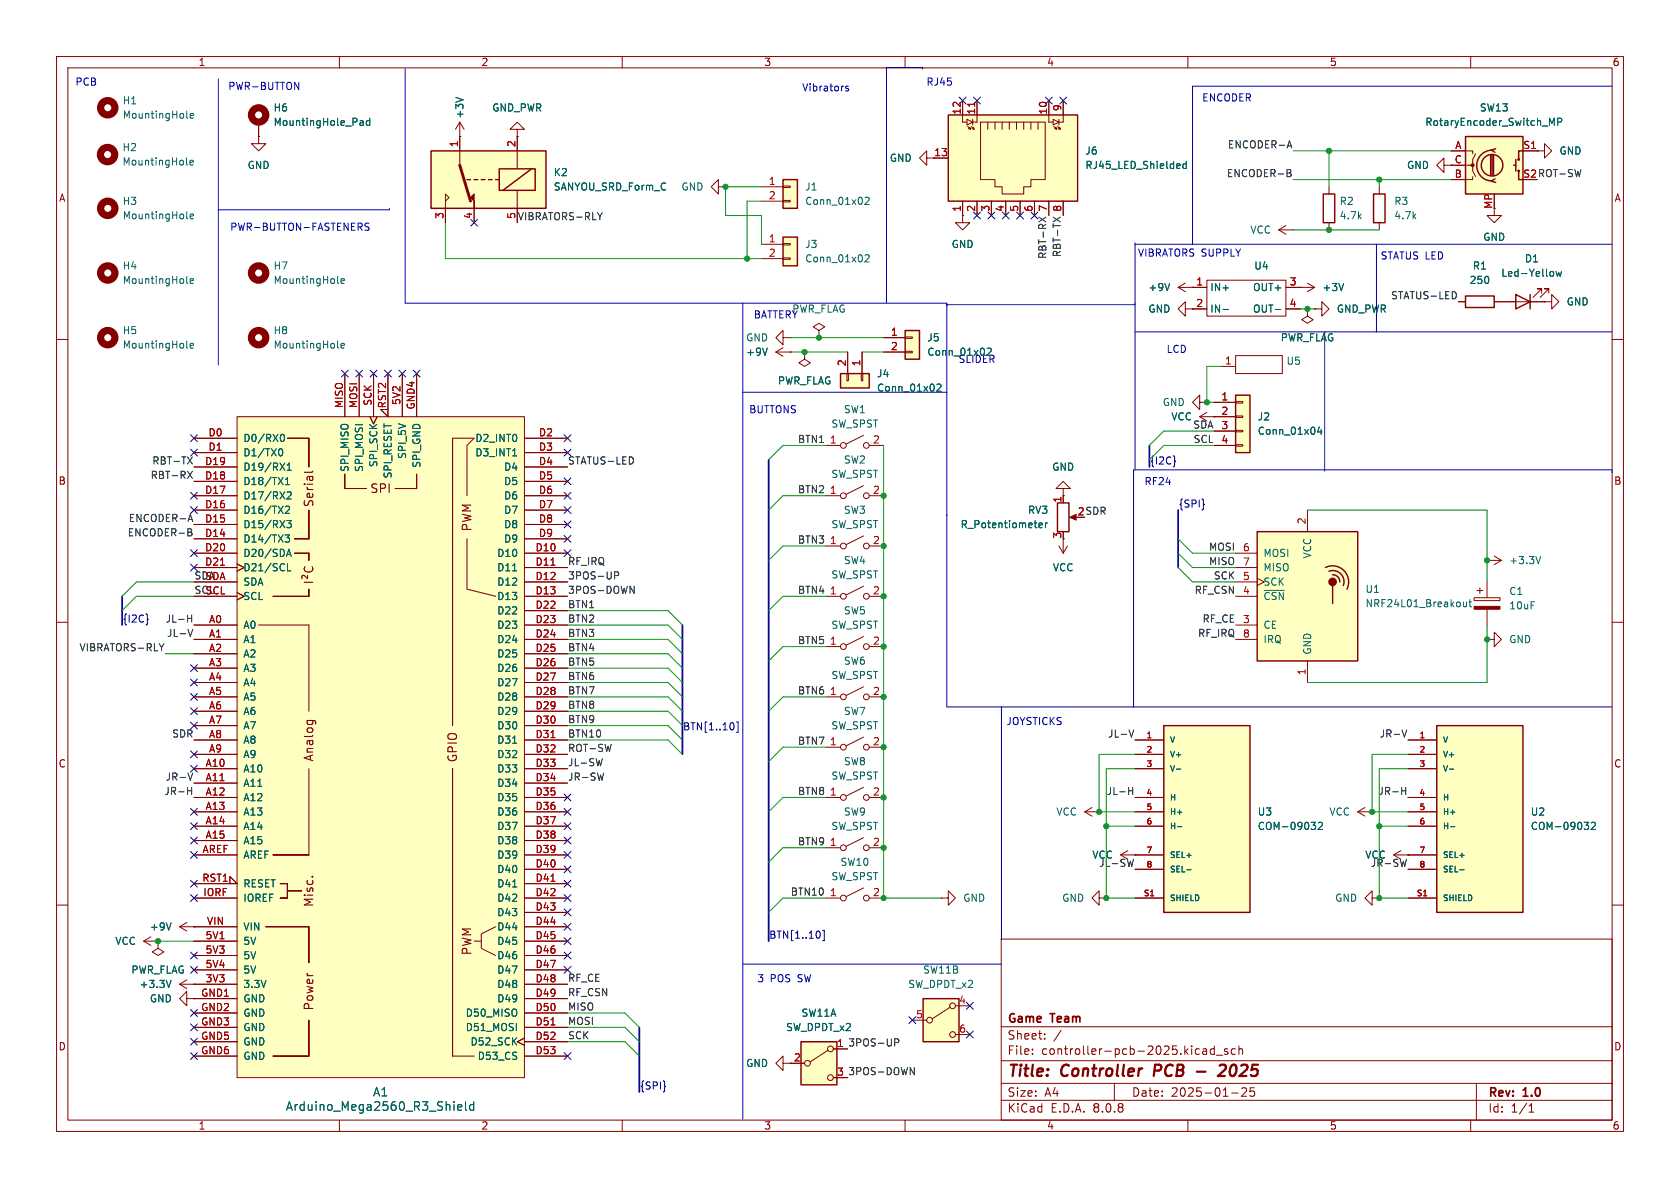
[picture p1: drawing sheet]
<svg xmlns="http://www.w3.org/2000/svg" width="297mm" height="210mm" viewBox="0 0 297 210" stroke-linecap="round" stroke-linejoin="round" font-family="sans-serif">
<defs><g id="words">
<g font-size="2.8" fill="#840000">
<text x="178" y="190.9">Title:</text>
<text x="187.7" y="190.9">Controller</text>
<text x="204.8" y="190.9">PCB</text>
<text x="218" y="190.9">2025</text>
</g>
<g font-size="2.1" fill="#840000">
<text x="55.7" y="89.8" transform="rotate(-90 55.7 89.8)">Serial</text>
<text x="65.3" y="87.4">SPI</text>
<text x="83.6" y="94.1" transform="rotate(-90 83.6 94.1)">PWM</text>
<text x="55.7" y="134.8" transform="rotate(-90 55.7 134.8)">Analog</text>
<text x="81.1" y="134.9" transform="rotate(-90 81.1 134.9)">GPIO</text>
<text x="55.7" y="160.5" transform="rotate(-90 55.7 160.5)">Misc.</text>
<text x="83.6" y="169" transform="rotate(-90 83.6 169)">PWM</text>
<text x="55.7" y="178.8" transform="rotate(-90 55.7 178.8)">Power</text>
<text x="178" y="184">Sheet:</text>
<text x="178" y="181.2">Game</text>
<text x="185.9" y="181.2">Team</text>
<text x="178" y="186.7">File:</text>
<text x="184.1" y="186.7">controller-pcb-2025.kicad_sch</text>
<text x="178" y="196.9">KiCad</text>
<text x="178" y="194.1">Size:</text>
<text x="184.7" y="194.1">A4</text>
<text x="185.7" y="196.9">E.D.A.</text>
<text x="193.3" y="196.9">8.0.8</text>
<text x="200" y="194.1">Date:</text>
<text x="207" y="194.1">2025-01-25</text>
<text x="263" y="194.3">Rev:</text>
<text x="263" y="196.9">Id:</text>
<text x="267.1" y="196.9">1/1</text>
<text x="269.4" y="194.3">1.0</text>
</g>
<g font-size="2.1" fill="#006464">
<text x="50.4" y="196.6">Arduino_Mega2560_R3_Shield</text>
<text x="65.9" y="194">A1</text>
</g>
<g font-size="1.8" fill="#840000">
<text x="35" y="11.9">1</text>
<text x="85" y="11.9">2</text>
<text x="135" y="11.9">3</text>
<text x="185" y="11.9">4</text>
<text x="235" y="11.9">5</text>
<text x="285" y="11.9">6</text>
<text x="165.1" y="27.7">13</text>
<text x="257.1" y="29">C</text>
<text x="10.3" y="35.9">A</text>
<text x="285.3" y="35.9">A</text>
<text x="263.9" y="37" transform="rotate(-90 263.9 37)">MP</text>
<text x="10.3" y="85.9">B</text>
<text x="285.3" y="85.9">B</text>
<text x="10.3" y="135.9">C</text>
<text x="285.3" y="135.9">C</text>
<text x="10.3" y="185.9">D</text>
<text x="285.3" y="185.9">D</text>
<text x="140.3" y="187.7">2</text>
<text x="35" y="199.9">1</text>
<text x="85" y="199.9">2</text>
<text x="135" y="199.9">3</text>
<text x="185" y="199.9">4</text>
<text x="235" y="199.9">5</text>
<text x="285" y="199.9">6</text>
</g>
<g font-size="1.8" fill="#0000c2">
<text x="13.2" y="15.3">PCB</text>
<text x="40.3" y="16.1">PWR-BUTTON</text>
<text x="141.7" y="16.4">Vibrators</text>
<text x="163.7" y="15.3">RJ45</text>
<text x="212.4" y="18.1">ENCODER</text>
<text x="40.6" y="41">PWR-BUTTON-FASTENERS</text>
<text x="201.1" y="45.6">VIBRATORS SUPPLY</text>
<text x="244" y="46.1">STATUS LED</text>
<text x="133.2" y="56.5">BATTERY</text>
<text x="206.1" y="62.6">LCD</text>
<text x="132.3" y="73.3">BUTTONS</text>
<text x="202.2" y="86">RF24</text>
<text x="177.8" y="128.4">JOYSTICKS</text>
<text x="133.8" y="173.8">3</text>
<text x="136.2" y="173.8">POS</text>
<text x="141.1" y="173.8">SW</text>
</g>
<g font-size="1.8" fill="#006464">
<text x="21.6" y="18.6">H1</text>
<text x="21.6" y="21.2">MountingHole</text>
<text x="48.3" y="19.9">H6</text>
<text x="48.3" y="22.5">MountingHole_Pad</text>
<text x="82.1" y="21.1" transform="rotate(-90 82.1 21.1)">+3V</text>
<text x="86.9" y="19.9">GND_PWR</text>
<text x="251.9" y="22.5">RotaryEncoder_Switch_MP</text>
<text x="261.5" y="19.9">SW13</text>
<text x="21.6" y="26.9">H2</text>
<text x="21.6" y="29.5">MountingHole</text>
<text x="157.2" y="28.8">GND</text>
<text x="191.8" y="27.5">J6</text>
<text x="275.6" y="27.5">GND</text>
<text x="43.7" y="30.1">GND</text>
<text x="97.8" y="31.3">K2</text>
<text x="97.8" y="33.9">SANYOU_SRD_Form_C</text>
<text x="120.4" y="33.9">GND</text>
<text x="142.2" y="33.9">J1</text>
<text x="191.8" y="30.1">RJ45_LED_Shielded</text>
<text x="248.6" y="30.1">GND</text>
<text x="21.6" y="36.4">H3</text>
<text x="21.6" y="39">MountingHole</text>
<text x="142.2" y="36.4">Conn_01x02</text>
<text x="220.9" y="41.5">VCC</text>
<text x="236.7" y="36.4">R2</text>
<text x="236.7" y="39">4.7k</text>
<text x="246.4" y="36.4">R3</text>
<text x="246.4" y="39">4.7k</text>
<text x="21.6" y="47.9">H4</text>
<text x="48.3" y="47.9">H7</text>
<text x="142.2" y="44">J3</text>
<text x="142.2" y="46.6">Conn_01x02</text>
<text x="168.1" y="44">GND</text>
<text x="221.6" y="47.9">U4</text>
<text x="260.3" y="47.9">R1</text>
<text x="262.1" y="42.8">GND</text>
<text x="269.5" y="46.6">D1</text>
<text x="21.6" y="50.4">MountingHole</text>
<text x="48.3" y="50.4">MountingHole</text>
<text x="202.9" y="51.7">+9V</text>
<text x="213.9" y="51.7">IN+</text>
<text x="221.4" y="51.7">OUT+</text>
<text x="233.7" y="51.7">+3V</text>
<text x="259.7" y="50.4">250</text>
<text x="265.3" y="49.1">Led-Yellow</text>
<text x="21.6" y="59.3">H5</text>
<text x="48.3" y="59.3">H8</text>
<text x="140" y="55.5">PWR_FLAG</text>
<text x="202.9" y="55.5">GND</text>
<text x="213.9" y="55.5">IN-</text>
<text x="221.4" y="55.5">OUT-</text>
<text x="236.2" y="55.5">GND_PWR</text>
<text x="276.9" y="54.2">GND</text>
<text x="21.6" y="61.8">MountingHole</text>
<text x="48.3" y="61.8">MountingHole</text>
<text x="131.8" y="63.1">+9V</text>
<text x="131.8" y="60.6">GND</text>
<text x="163.8" y="60.6">J5</text>
<text x="163.8" y="63.1">Conn_01x02</text>
<text x="169.4" y="64.4">SLIDER</text>
<text x="226.3" y="60.6">PWR_FLAG</text>
<text x="227.3" y="64.7">U5</text>
<text x="137.4" y="68.2">PWR_FLAG</text>
<text x="154.9" y="66.9">J4</text>
<text x="154.9" y="69.4">Conn_01x02</text>
<text x="205.5" y="72">GND</text>
<text x="146.9" y="75.8">SW_SPST</text>
<text x="149.1" y="73.3">SW1</text>
<text x="207" y="74.5">VCC</text>
<text x="210.9" y="75.9">SDA</text>
<text x="222.3" y="74.5">J2</text>
<text x="222.3" y="77.1">Conn_01x04</text>
<text x="42.9" y="78.3">D0/RX0</text>
<text x="42.9" y="80.9">D1/TX0</text>
<text x="42.9" y="83.4">D19/RX1</text>
<text x="61.8" y="83.5" transform="rotate(-90 61.8 83.5)">SPI_MISO</text>
<text x="64.4" y="83.5" transform="rotate(-90 64.4 83.5)">SPI_MOSI</text>
<text x="66.9" y="82.7" transform="rotate(-90 66.9 82.7)">SPI_SCK</text>
<text x="72" y="81.2" transform="rotate(-90 72 81.2)">SPI_5V</text>
<text x="74.5" y="82.8" transform="rotate(-90 74.5 82.8)">SPI_GND</text>
<text x="83.9" y="78.3">D2_INT0</text>
<text x="83.9" y="80.9">D3_INT1</text>
<text x="89" y="83.4">D4</text>
<text x="149.1" y="82.1">SW2</text>
<text x="185.9" y="83.4">GND</text>
<text x="42.9" y="88.5">D17/RX2</text>
<text x="42.9" y="86">D18/TX1</text>
<text x="69.4" y="84.7" transform="rotate(-90 69.4 84.7)">SPI_RESET</text>
<text x="89" y="86">D5</text>
<text x="89" y="88.5">D6</text>
<text x="146.9" y="84.7">SW_SPST</text>
<text x="42.9" y="93.6">D15/RX3</text>
<text x="42.9" y="91">D16/TX2</text>
<text x="89" y="91">D7</text>
<text x="89" y="93.6">D8</text>
<text x="146.9" y="93.6">SW_SPST</text>
<text x="149.1" y="91">SW3</text>
<text x="169.7" y="93.6">R_Potentiometer</text>
<text x="181.6" y="91">RV3</text>
<text x="42.9" y="96.1">D14/TX3</text>
<text x="42.9" y="98.7">D20/SDA</text>
<text x="42.9" y="101.2">D21/SCL</text>
<text x="87.8" y="98.7">D10</text>
<text x="87.8" y="101.2">D11</text>
<text x="89" y="96.1">D9</text>
<text x="149.1" y="99.9">SW4</text>
<text x="186" y="101.2">VCC</text>
<text x="223.3" y="98.7">MOSI</text>
<text x="223.3" y="101.2">MISO</text>
<text x="232" y="98.8" transform="rotate(-90 232 98.8)">VCC</text>
<text x="266.7" y="99.9">+3.3V</text>
<text x="42.9" y="106.3">SCL</text>
<text x="42.9" y="103.7">SDA</text>
<text x="87.8" y="103.7">D12</text>
<text x="87.8" y="106.3">D13</text>
<text x="146.9" y="102.5">SW_SPST</text>
<text x="223.3" y="106.3">~{CSN}</text>
<text x="223.3" y="103.7">SCK</text>
<text x="241.3" y="105">U1</text>
<text x="241.3" y="107.5">NRF24L01_Breakout</text>
<text x="266.7" y="105.4">C1</text>
<text x="266.7" y="107.9">10uF</text>
<text x="42.9" y="111.4">A0</text>
<text x="42.9" y="113.9">A1</text>
<text x="87.8" y="108.8">D22</text>
<text x="87.8" y="111.4">D23</text>
<text x="87.8" y="113.9">D24</text>
<text x="146.9" y="111.4">SW_SPST</text>
<text x="149.1" y="108.8">SW5</text>
<text x="223.3" y="111.4">CE</text>
<text x="223.3" y="113.9">IRQ</text>
<text x="266.7" y="113.9">GND</text>
<text x="42.9" y="116.4">A2</text>
<text x="42.9" y="119">A3</text>
<text x="87.8" y="116.4">D25</text>
<text x="87.8" y="119">D26</text>
<text x="149.1" y="117.7">SW6</text>
<text x="232" y="115.8" transform="rotate(-90 232 115.8)">GND</text>
<text x="42.9" y="121.5">A4</text>
<text x="42.9" y="124.1">A5</text>
<text x="87.8" y="121.5">D27</text>
<text x="87.8" y="124.1">D28</text>
<text x="146.9" y="120.2">SW_SPST</text>
<text x="42.9" y="126.6">A6</text>
<text x="42.9" y="129.1">A7</text>
<text x="42.9" y="131.7">A8</text>
<text x="87.8" y="126.6">D29</text>
<text x="87.8" y="129.1">D30</text>
<text x="87.8" y="131.7">D31</text>
<text x="146.9" y="129.1">SW_SPST</text>
<text x="149.1" y="126.6">SW7</text>
<text x="42.9" y="136.8">A10</text>
<text x="42.9" y="134.2">A9</text>
<text x="87.8" y="134.2">D32</text>
<text x="87.8" y="136.8">D33</text>
<text x="149.1" y="135.5">SW8</text>
<text x="42.9" y="139.3">A11</text>
<text x="42.9" y="141.8">A12</text>
<text x="87.8" y="139.3">D34</text>
<text x="87.8" y="141.8">D35</text>
<text x="146.9" y="138">SW_SPST</text>
<text x="42.9" y="144.4">A13</text>
<text x="42.9" y="146.9">A14</text>
<text x="42.9" y="149.5">A15</text>
<text x="87.8" y="144.4">D36</text>
<text x="87.8" y="146.9">D37</text>
<text x="87.8" y="149.5">D38</text>
<text x="146.9" y="146.9">SW_SPST</text>
<text x="149.1" y="144.4">SW9</text>
<text x="186.7" y="144.4">VCC</text>
<text x="222.3" y="144.4">U3</text>
<text x="222.3" y="146.9">COM-09032</text>
<text x="234.9" y="144.4">VCC</text>
<text x="270.5" y="144.4">U2</text>
<text x="270.5" y="146.9">COM-09032</text>
<text x="42.9" y="152">AREF</text>
<text x="87.8" y="152">D39</text>
<text x="87.8" y="154.5">D40</text>
<text x="146.9" y="155.8">SW_SPST</text>
<text x="148.5" y="153.3">SW10</text>
<text x="193" y="152">VCC</text>
<text x="241.3" y="152">VCC</text>
<text x="42.9" y="159.6">IOREF</text>
<text x="42.9" y="157.1">RESET</text>
<text x="87.8" y="157.1">D41</text>
<text x="87.8" y="159.6">D42</text>
<text x="170.2" y="159.6">GND</text>
<text x="187.7" y="159.6">GND</text>
<text x="235.9" y="159.6">GND</text>
<text x="20.3" y="167.2">VCC</text>
<text x="26.4" y="164.7">+9V</text>
<text x="42.9" y="167.2">5V</text>
<text x="42.9" y="164.7">VIN</text>
<text x="87.8" y="162.2">D43</text>
<text x="87.8" y="164.7">D44</text>
<text x="87.8" y="167.2">D45</text>
<text x="23.1" y="172.3">PWR_FLAG</text>
<text x="42.9" y="169.8">5V</text>
<text x="42.9" y="172.3">5V</text>
<text x="87.8" y="169.8">D46</text>
<text x="87.8" y="172.3">D47</text>
<text x="163.1" y="172.3">SW11B</text>
<text x="24.6" y="174.9">+3.3V</text>
<text x="26.4" y="177.4">GND</text>
<text x="42.9" y="174.9">3.3V</text>
<text x="42.9" y="177.4">GND</text>
<text x="42.9" y="179.9">GND</text>
<text x="82.2" y="179.9">D50_MISO</text>
<text x="87.8" y="174.9">D48</text>
<text x="87.8" y="177.4">D49</text>
<text x="141.6" y="179.9">SW11A</text>
<text x="160.5" y="174.9">SW_DPDT_x2</text>
<text x="42.9" y="182.5">GND</text>
<text x="42.9" y="185">GND</text>
<text x="82.2" y="182.5">D51_MOSI</text>
<text x="83.1" y="185">D52_SCK</text>
<text x="138.9" y="182.5">SW_DPDT_x2</text>
<text x="42.9" y="187.6">GND</text>
<text x="84.4" y="187.6">D53_CS</text>
<text x="131.8" y="188.8">GND</text>
</g>
<g font-size="1.8" fill="#a90000">
<text x="169.9" y="20.4" transform="rotate(-90 169.9 20.4)">12</text>
<text x="172.5" y="20.4" transform="rotate(-90 172.5 20.4)">11</text>
<text x="185.2" y="20.4" transform="rotate(-90 185.2 20.4)">10</text>
<text x="187.7" y="19.8" transform="rotate(-90 187.7 19.8)">9</text>
<text x="81" y="26.1" transform="rotate(-90 81 26.1)">1</text>
<text x="91.2" y="26.1" transform="rotate(-90 91.2 26.1)">2</text>
<text x="257.2" y="26.4">A</text>
<text x="269.2" y="26.4">S1</text>
<text x="135.8" y="32.8">1</text>
<text x="135.8" y="35.3">2</text>
<text x="257.1" y="31.5">B</text>
<text x="269.2" y="31.5">S2</text>
<text x="78.5" y="38.8" transform="rotate(-90 78.5 38.8)">3</text>
<text x="83.6" y="38.8" transform="rotate(-90 83.6 38.8)">4</text>
<text x="91.2" y="38.8" transform="rotate(-90 91.2 38.8)">5</text>
<text x="169.9" y="37.5" transform="rotate(-90 169.9 37.5)">1</text>
<text x="172.5" y="37.5" transform="rotate(-90 172.5 37.5)">2</text>
<text x="175" y="37.5" transform="rotate(-90 175 37.5)">3</text>
<text x="177.5" y="37.5" transform="rotate(-90 177.5 37.5)">4</text>
<text x="180.1" y="37.5" transform="rotate(-90 180.1 37.5)">5</text>
<text x="182.6" y="37.5" transform="rotate(-90 182.6 37.5)">6</text>
<text x="185.2" y="37.5" transform="rotate(-90 185.2 37.5)">7</text>
<text x="187.7" y="37.5" transform="rotate(-90 187.7 37.5)">8</text>
<text x="135.8" y="42.9">1</text>
<text x="135.8" y="45.5">2</text>
<text x="211.4" y="50.5">1</text>
<text x="227.9" y="50.5">3</text>
<text x="157.4" y="59.4">1</text>
<text x="211.4" y="54.4">2</text>
<text x="227.9" y="54.4">4</text>
<text x="149.6" y="64.8" transform="rotate(-90 149.6 64.8)">2</text>
<text x="152.1" y="64.8" transform="rotate(-90 152.1 64.8)">1</text>
<text x="157.4" y="62">2</text>
<text x="216.5" y="64.5">1</text>
<text x="65.8" y="71.8" transform="rotate(-90 65.8 71.8)">SCK</text>
<text x="70.9" y="71.7" transform="rotate(-90 70.9 71.7)">5V2</text>
<text x="215.8" y="70.9">1</text>
<text x="36.8" y="77.2">D0</text>
<text x="60.7" y="72.2" transform="rotate(-90 60.7 72.2)">MISO</text>
<text x="63.2" y="72.2" transform="rotate(-90 63.2 72.2)">MOSI</text>
<text x="68.3" y="72.3" transform="rotate(-90 68.3 72.3)">RST2</text>
<text x="73.4" y="72.5" transform="rotate(-90 73.4 72.5)">GND4</text>
<text x="95.2" y="77.2">D2</text>
<text x="215.8" y="73.4">2</text>
<text x="215.8" y="75.9">3</text>
<text x="36.2" y="82.3">D19</text>
<text x="36.8" y="79.8">D1</text>
<text x="95.2" y="79.8">D3</text>
<text x="95.2" y="82.3">D4</text>
<text x="146.6" y="78.5">1</text>
<text x="154.2" y="78.5">2</text>
<text x="215.8" y="78.5">4</text>
<text x="36.2" y="89.9">D16</text>
<text x="36.2" y="87.4">D17</text>
<text x="36.2" y="84.8">D18</text>
<text x="95.2" y="84.8">D5</text>
<text x="95.2" y="87.4">D6</text>
<text x="95.2" y="89.9">D7</text>
<text x="146.6" y="87.4">1</text>
<text x="154.2" y="87.4">2</text>
<text x="187.7" y="89" transform="rotate(-90 187.7 89)">1</text>
<text x="36.2" y="95">D14</text>
<text x="36.2" y="92.5">D15</text>
<text x="95.2" y="92.5">D8</text>
<text x="95.2" y="95">D9</text>
<text x="187.7" y="95.3" transform="rotate(-90 187.7 95.3)">3</text>
<text x="190.4" y="91.2">2</text>
<text x="230.9" y="92.8" transform="rotate(-90 230.9 92.8)">2</text>
<text x="36.2" y="97.5">D20</text>
<text x="36.2" y="100.1">D21</text>
<text x="94.6" y="97.5">D10</text>
<text x="94.6" y="100.1">D11</text>
<text x="146.6" y="96.3">1</text>
<text x="154.2" y="96.3">2</text>
<text x="219.6" y="97.5">6</text>
<text x="219.6" y="100.1">7</text>
<text x="34.3" y="102.5">SDA</text>
<text x="34.3" y="105.1">SCL</text>
<text x="36.2" y="102.6">SDA</text>
<text x="36.2" y="105.2">SCL</text>
<text x="94.6" y="102.6">D12</text>
<text x="94.6" y="105.2">D13</text>
<text x="94.6" y="107.7">D22</text>
<text x="146.6" y="105.2">1</text>
<text x="154.2" y="105.2">2</text>
<text x="219.6" y="105.2">4</text>
<text x="219.6" y="102.6">5</text>
<text x="36.8" y="110.2">A0</text>
<text x="36.8" y="112.8">A1</text>
<text x="94.6" y="110.2">D23</text>
<text x="94.6" y="112.8">D24</text>
<text x="219.6" y="110.2">3</text>
<text x="219.6" y="112.8">8</text>
<text x="36.8" y="115.3">A2</text>
<text x="36.8" y="117.9">A3</text>
<text x="94.6" y="115.3">D25</text>
<text x="94.6" y="117.9">D26</text>
<text x="146.6" y="114">1</text>
<text x="154.2" y="114">2</text>
<text x="230.9" y="119.5" transform="rotate(-90 230.9 119.5)">1</text>
<text x="36.8" y="120.4">A4</text>
<text x="36.8" y="122.9">A5</text>
<text x="36.8" y="125.5">A6</text>
<text x="94.6" y="120.4">D27</text>
<text x="94.6" y="122.9">D28</text>
<text x="94.6" y="125.5">D29</text>
<text x="146.6" y="122.9">1</text>
<text x="154.2" y="122.9">2</text>
<text x="36.8" y="128">A7</text>
<text x="36.8" y="130.6">A8</text>
<text x="94.6" y="128">D30</text>
<text x="94.6" y="130.6">D31</text>
<text x="146.6" y="131.8">1</text>
<text x="154.2" y="131.8">2</text>
<text x="36.2" y="135.6">A10</text>
<text x="36.8" y="133.1">A9</text>
<text x="94.6" y="133.1">D32</text>
<text x="94.6" y="135.6">D33</text>
<text x="36.2" y="138.2">A11</text>
<text x="36.2" y="140.7">A12</text>
<text x="36.2" y="143.3">A13</text>
<text x="94.6" y="138.2">D34</text>
<text x="94.6" y="140.7">D35</text>
<text x="94.6" y="143.3">D36</text>
<text x="146.6" y="140.7">1</text>
<text x="154.2" y="140.7">2</text>
<text x="36.2" y="145.8">A14</text>
<text x="36.2" y="148.3">A15</text>
<text x="94.6" y="145.8">D37</text>
<text x="94.6" y="148.3">D38</text>
<text x="146.6" y="149.6">1</text>
<text x="154.2" y="149.6">2</text>
<text x="35.7" y="156">RST1</text>
<text x="35.7" y="150.9">AREF</text>
<text x="94.6" y="150.9">D39</text>
<text x="94.6" y="153.4">D40</text>
<text x="94.6" y="156">D41</text>
<text x="35.9" y="158.5">IORF</text>
<text x="94.6" y="158.5">D42</text>
<text x="94.6" y="161">D43</text>
<text x="146.6" y="158.5">1</text>
<text x="154.2" y="158.5">2</text>
<text x="36.2" y="166.1">5V1</text>
<text x="36.5" y="163.6">VIN</text>
<text x="94.6" y="163.6">D44</text>
<text x="94.6" y="166.1">D45</text>
<text x="36.2" y="173.7">3V3</text>
<text x="36.2" y="168.7">5V3</text>
<text x="36.2" y="171.2">5V4</text>
<text x="94.6" y="168.7">D46</text>
<text x="94.6" y="171.2">D47</text>
<text x="94.6" y="173.7">D48</text>
<text x="35.5" y="176.3">GND1</text>
<text x="35.5" y="178.8">GND2</text>
<text x="94.6" y="176.3">D49</text>
<text x="94.6" y="178.8">D50</text>
<text x="169.5" y="177.5">4</text>
<text x="35.5" y="181.4">GND3</text>
<text x="35.5" y="183.9">GND5</text>
<text x="94.6" y="181.4">D51</text>
<text x="94.6" y="183.9">D52</text>
<text x="147.9" y="185.2">1</text>
<text x="161.9" y="180.1">5</text>
<text x="169.5" y="182.6">6</text>
<text x="35.5" y="186.4">GND6</text>
<text x="94.6" y="186.4">D53</text>
<text x="147.9" y="190.2">3</text>
</g>
<g font-size="1.8" fill="#0f0f0f">
<text x="217" y="26.3">ENCODER-A</text>
<text x="216.8" y="31.4">ENCODER-B</text>
<text x="269.2" y="31.5">S2 ROT-SW</text>
<text x="91.4" y="39">VIBRATORS-RLY</text>
<text x="185.1" y="45.9" transform="rotate(-90 185.1 45.9)">RBT-RX</text>
<text x="187.6" y="45.6" transform="rotate(-90 187.6 45.6)">RBT-TX</text>
<text x="245.8" y="53">STATUS-LED</text>
<text x="26.8" y="82.2">RBT-TX</text>
<text x="100.3" y="82.2">STATUS-LED</text>
<text x="141" y="78.4">BTN1</text>
<text x="210.9" y="78.4">SCL</text>
<text x="26.5" y="84.7">RBT-RX</text>
<text x="141" y="87.3">BTN2</text>
<text x="22.5" y="94.9">ENCODER-B</text>
<text x="22.7" y="92.4">ENCODER-A</text>
<text x="190.4" y="91.2">2 SDR</text>
<text x="100.3" y="100">RF_IRQ</text>
<text x="141" y="96.2">BTN3</text>
<text x="213.6" y="97.4">MOSI</text>
<text x="213.6" y="100">MISO</text>
<text x="100.3" y="105.1">3POS-DOWN</text>
<text x="100.3" y="107.6">BTN1</text>
<text x="100.3" y="102.5">3POS-UP</text>
<text x="141" y="105.1">BTN4</text>
<text x="211.1" y="105.1">RF_CSN</text>
<text x="214.5" y="102.5">SCK</text>
<text x="29.2" y="110.1">JL-H</text>
<text x="29.4" y="112.7">JL-V</text>
<text x="100.3" y="110.1">BTN2</text>
<text x="100.3" y="112.7">BTN3</text>
<text x="141" y="114">BTN5</text>
<text x="211.7" y="112.7">RF_IRQ</text>
<text x="212.5" y="110.1">RF_CE</text>
<text x="13.9" y="115.2">VIBRATORS-RLY</text>
<text x="100.3" y="115.2">BTN4</text>
<text x="100.3" y="117.8">BTN5</text>
<text x="100.3" y="122.8">BTN7</text>
<text x="100.3" y="120.3">BTN6</text>
<text x="100.3" y="125.4">BTN8</text>
<text x="141" y="122.8">BTN6</text>
<text x="30.3" y="130.5">SDR</text>
<text x="100.3" y="127.9">BTN9</text>
<text x="100.3" y="130.5">BTN10</text>
<text x="141" y="131.7">BTN7</text>
<text x="195.8" y="130.5">JL-V</text>
<text x="243.8" y="130.5">JR-V</text>
<text x="100.3" y="133">ROT-SW</text>
<text x="100.3" y="135.5">JL-SW</text>
<text x="28.9" y="140.6">JR-H</text>
<text x="29.2" y="138.1">JR-V</text>
<text x="100.3" y="138.1">JR-SW</text>
<text x="141" y="140.6">BTN8</text>
<text x="195.6" y="140.6">JL-H</text>
<text x="243.6" y="140.6">JR-H</text>
<text x="141" y="149.5">BTN9</text>
<text x="194.2" y="153.3">JL-SW</text>
<text x="242.2" y="153.3">JR-SW</text>
<text x="139.7" y="158.4">BTN10</text>
<text x="100.3" y="173.6">RF_CE</text>
<text x="100.3" y="178.7">MISO</text>
<text x="100.3" y="176.2">RF_CSN</text>
<text x="100.3" y="183.8">SCK</text>
<text x="100.3" y="181.3">MOSI</text>
<text x="149.9" y="185.1">3POS-UP</text>
<text x="149.9" y="190.2">3POS-DOWN</text>
</g>
<g font-size="1.8" fill="#000084">
<text x="203.2" y="82.2">{I2C}</text>
<text x="208.3" y="89.8">{SPI}</text>
<text x="21.6" y="110.1">{I2C}</text>
<text x="120.6" y="129.2">BTN[1..10]</text>
<text x="135.9" y="166">BTN[1..10]</text>
<text x="113" y="192.7">{SPI}</text>
</g>
<g font-size="1.4" fill="#a90000">
<text x="202.6" y="130.6">1</text>
<text x="250.8" y="130.6">1</text>
<text x="202.6" y="133.1">2</text>
<text x="202.6" y="135.6">3</text>
<text x="250.8" y="133.1">2</text>
<text x="250.8" y="135.6">3</text>
<text x="202.6" y="140.7">4</text>
<text x="202.6" y="143.3">5</text>
<text x="250.8" y="140.7">4</text>
<text x="250.8" y="143.3">5</text>
<text x="202.6" y="145.8">6</text>
<text x="250.8" y="145.8">6</text>
<text x="202.6" y="150.9">7</text>
<text x="202.6" y="153.4">8</text>
<text x="250.8" y="150.9">7</text>
<text x="250.8" y="153.4">8</text>
<text x="202.1" y="158.5">S1</text>
<text x="250.4" y="158.5">S1</text>
</g>
<g font-size="1.4" fill="#006464">
<text x="206.8" y="131.5">V</text>
<text x="255" y="131.5">V</text>
<text x="206.8" y="134.1">V+</text>
<text x="206.8" y="136.6">V-</text>
<text x="255" y="134.1">V+</text>
<text x="255" y="136.6">V-</text>
<text x="206.8" y="141.7">H</text>
<text x="255" y="141.7">H</text>
<text x="206.8" y="144.2">H+</text>
<text x="206.8" y="146.8">H-</text>
<text x="255" y="144.2">H+</text>
<text x="255" y="146.8">H-</text>
<text x="206.8" y="151.9">SEL+</text>
<text x="206.8" y="154.4">SEL-</text>
<text x="255" y="151.9">SEL+</text>
<text x="255" y="154.4">SEL-</text>
<text x="206.8" y="159.5">SHIELD</text>
<text x="255" y="159.5">SHIELD</text>
</g>
</g></defs>
<g fill="none" stroke="#840000" stroke-width=".18">
<path d="M10 10h277v190h-277zM12 12h273v186h-273zM60 10v2M110 10v2M160 10v2M210 10v2M260 10v2M45.7 24.1v1.3h1.3l-1.3 1.3-1.3-1.3h1.3M45.7 24.1h.1M45.7 21.6v2.5M163.8 27.9v-1.2l-1.2 1.2 1.2 1.3v-1.3h1.3M257.8 53.3h1.3"/>
<path d="M264.2 53.3h1.2M10 60h2M212.1 71.1v-1.2l-1.3 1.2 1.3 1.3v-1.3h1.3M212.1 73.7l1.3 .7M212.1 73.7h2.5M213.4 71.1h.1M213.4 72.9l-1.3 .8M214.6 73.7h.1M285 60h2M10 110h2M285 110h2M146 123.2h2.6"/>
<path d="M146 132.1h2.6M152.7 121.4l-3.1 1.5M152.7 130.3l-3.1 1.5M153.7 123.2h2.5M153.7 132.1h2.5M10 160h2M177 166h108v32h-108zM285 160h2M60 198v2M110 198v2M160 198v2M177 194.5h108"/>
<path d="M177 191.5h108M177 187.5h108M177 181.5h108M182.5 186.3v.1M182.5 185.5v.1M184.7 183.6v.1M184.7 182.8v.1M187.6 182.1l-1.3 2M197 191.5v3M210 198v2M212.7 185.5h.5l.1 .9M213.3 185.8h-.5a.29 .29 0 0 0-.2 .3 .29 .29 0 0 0 .2 .3l.5-.1"/>
<path d="M214.7 185.5l-.5-.1-.2 .3v.4l.1 .2h.6M214.7 184.9v1.5M215 186.5h1.2M217 185.5l-.3-.1-.2 .2v.2l.5 .2v.3h-.5M217.7 193.2h1.2M218.4 185.5l-.4-.1-.3 .3v.4l.1 .2h.6M219 185.5l.2-.1 .4 .1 .1 .9M219 184.9v1.5M219.5 192.4l.6-.1 .2 .1 .1 .3-.9 1.1h.9M221.7 192.3h-.7v.7l.2-.1h.5l.1 .3-.1 .5-.2 .1-.5-.1M260 198v2M261 191.5v6.5"/>
<path d="M270.3 196.6h.9M270.3 195.5l.4-.4v1.5"/>
<circle cx="149.1" cy="123.2" r=".51"/>
<circle cx="149.1" cy="132.1" r=".51"/>
<circle cx="153.2" cy="123.2" r=".51"/>
<circle cx="153.2" cy="132.1" r=".51"/>
</g>
<path d="M204.2 188.2l-.2 2M211.6 189.4h1.5M215.6 188.4l.3-.2h.5a.45 .45 0 0 1 .3 .6l-.1 .3-1.3 1.1h1.2" fill="none" stroke="#840000" stroke-width=".4"/>
<g fill="none" stroke="#840000" stroke-width="1.3">
<circle cx="45.7" cy="20.3" r="1.27"/>
<circle cx="45.7" cy="48.3" r="1.27"/>
<circle cx="45.7" cy="59.7" r="1.27"/>
</g>
<path d="M63.8 21.3h.2l.2 .2v.7M64.2 22.1l-.4 .1M64.2 21.6l-.4 .1M65.4 21.4l-.4-.1-.2 .3 .1 .5h.5M65.4 20.9v1.3M59.7 49.9l.2 .2M60.3 49.7l.6-.1-.1-.3h-.3l-.2 .1v.6h.5M59.7 61.4l.2 .1M60.3 61.1l.6-.1-.1-.2-.3-.1-.2 .2v.6h.5" fill="none" stroke="#006464" stroke-width=".18"/>
<path d="M259.1 52.3h5.1v2.1h-5.1z" fill="none" stroke="#840000" stroke-width=".25"/>
<path d="M259.1 24.1h10.1v10.2h-10.1z" fill="#ffffc2"/>
<g fill="none" stroke="#840000" stroke-width=".25">
<path d="M259.1 24.1h10.1v10.2h-10.1zM263.5 27.4v3.6M263.8 26.5a2.73 2.73 0 0 0-2.7 2.8 2.73 2.73 0 0 0 2.7 2.7M263.8 27.4v3.6M264 27.4v3.6M264.3 31.6l-.6 .4 .7 .3M264.4 26.3l-.7 .2 .6 .4M267.6 29.2h.4M268 28.2v2M268.5 30.2v1.6h.7M269.2 26.7h-.7v1.5"/>
<circle cx="263.8" cy="29.2" r="1.9"/>
<circle cx="268.5" cy="30.2" r=".13"/>
<circle cx="268.5" cy="28.2" r=".13"/>
</g>
<circle cx="260.3" cy="29.2" r=".25" fill="#840000" stroke="#840000" stroke-width=".18"/>
<path d="M256.5 26.7h3.8v.5M256.5 29.2h3.8v1l.6 1M260.3 31.2v.6h-3.8M260.9 27.2l-.6 1v1h-.5M269.2 26.7h2.6" fill="none" stroke="#840000" stroke-width=".18"/>
<path d="M273.9 20.9l.5 .9 .4-.9v1.3M275.4 21.6l.6-.1 .1-.2-.1-.3-.6-.1v1.3" fill="none" stroke="#006464" stroke-width=".18"/>
<path d="M141.6 184.2h6.4v7.6h-6.4z" fill="#ffffc2"/>
<g fill="none" stroke="#840000" stroke-width=".18">
<path d="M264.2 36.8v1.3h1.2l-1.2 1.3-1.3-1.3h1.3M273 53.3h1.3v-1.2l1.3 1.2-1.3 1.3v-1.3M273 53.3h.1M188 87.6v1.3M189.5 91.4h1M139.7 188h2.5M146.4 185.7l-3.1 2M147.3 185.4h2.6M147.3 190.5h2.6"/>
<circle cx="142.7" cy="188" r=".51"/>
<circle cx="146.8" cy="190.5" r=".51"/>
<circle cx="146.8" cy="185.4" r=".51"/>
</g>
<path d="M186.9 88.9h2.1v5.1h-2.1zM141.6 184.2h6.4v7.6h-6.4z" fill="none" stroke="#840000" stroke-width=".25"/>
<path d="M189.1 91.4l1.1-.5v1z" fill="#840000" stroke="#840000" stroke-width=".18"/>
<path d="M183.7 92.9l.6-.2-.1-.2-.3-.1-.2 .2v.6h.5M184.8 92.4v.9M185.2 92.4l-.4 .3" fill="none" stroke="#006464" stroke-width=".18"/>
<path d="M218.4 69.9h2.6v10.1h-2.6z" fill="#ffffc2"/>
<path d="M214.6 71.1h3.8M214.6 73.7h3.8M214.6 76.2h3.8M214.6 78.7h3.8M218.4 78.6h1.3v.3h-1.3zM218.4 76.1h1.3v.2h-1.3zM218.4 73.5h1.3v.3h-1.3zM218.4 71h1.3v.2h-1.3z" fill="none" stroke="#840000" stroke-width=".18"/>
<path d="M218.4 69.9h2.6v10.1h-2.6z" fill="none" stroke="#840000" stroke-width=".25"/>
<path d="M233.2 75.4l-.3 1h.8M233.5 75.9v.9" fill="none" stroke="#006464" stroke-width=".18"/>
<path d="M163.2 176.5h6.3v7.7h-6.3z" fill="#ffffc2"/>
<g fill="none" stroke="#840000" stroke-width=".18">
<path d="M265.4 53.3h7.6M272.5 51.8v-.7h-.7h.7l-1.5 1.5M273.8 51.8v-.7h-.8h.8l-1.5 1.5M187.2 96.5l.8 1.3M188 86.4h1.2l-1.2-1.3-1.3 1.3h1.3v1.2M188 87.6h.1M188 95.3v2.5M188.7 96.5l-.7 1.3M166.4 158.8h1.2v-1.3l1.3 1.3-1.3 1.2v-1.2M166.4 158.8h.1M167.9 178.1l-3.1 2M168.9 177.8h2.5"/>
<path d="M138.4 188v-1.3l-1.2 1.3 1.2 1.2v-1.2h1.3M161.3 180.3h2.5M168.9 182.9h2.5"/>
<circle cx="168.4" cy="177.8" r=".51"/>
<circle cx="164.3" cy="180.3" r=".51"/>
<circle cx="168.4" cy="182.9" r=".51"/>
</g>
<path d="M268 52.1l2.5 1.2-2.5 1.3zM270.5 52.1v2.5M163.2 176.5h6.3v7.7h-6.3z" fill="none" stroke="#840000" stroke-width=".25"/>
<path d="M274.6 48.1v.6M275.1 48l.2 .8 .3-.6 .2 .6 .3-.8" fill="none" stroke="#006464" stroke-width=".18"/>
<path d="M167.6 20.3h22.9v15.3h-22.9z" fill="#ffffc2"/>
<g fill="none" stroke="#840000" stroke-width=".18">
<path d="M170.2 17.8v3.8h.7M172.7 17.8v3.8h-.7M185.4 17.8v3.8h.8M188 17.8v3.8h-.8M165.1 27.9h2.5M170.2 35.6v2.5M170.9 21.1l1.1 .5-1.1 .5zM171.1 22.4l.5 .5-.2-.4M171.2 22.7l.4 .2M171.7 22.4l.5 .5-.1-.4M171.8 22.7l.4 .2M172 21.1v1"/>
<path d="M172.7 35.6v2.5M173.4 21.6h11.4v10.2h-2.6v1.2h-1.2v1.3h-3.8v-1.3h-1.3v-1.2h-2.5zM174.6 21.6v1.3M175.3 35.6v2.5M175.9 21.6v1.3M177.2 21.6v1.3M177.8 35.6v2.5M178.4 21.6v1.3M179.7 21.6v1.3M180.3 35.6v2.5M181 21.6v1.3M182.2 21.6v1.3"/>
<path d="M182.9 35.6v2.5M183.5 21.6v1.3M185.4 35.6v2.5M186.2 21.1l1 .5-1 .5zM186.3 22.4l.5 .5-.1-.4M186.4 22.7l.4 .2M186.9 22.4l.6 .5-.2-.4M187.1 22.7l.4 .2M187.2 21.1v1M188 35.6v2.5M227.3 39.9l-1.2 .7M271.8 26.7h1.2v-1.3l1.3 1.3-1.3 1.2v-1.2"/>
<path d="M271.8 26.7h.1M208.3 50.8h5.1M208.3 50.8l1.2 .8M209.5 54.6v-1.3l-1.2 1.3 1.2 1.3v-1.3h3.9M209.5 50l-1.2 .8M210.8 50.8h.1M213.4 49.5h13.9v6.4h-13.9zM226.1 40.6l1.2 .8M226.1 40.6h2.5M227.3 50.8h2.6M227.3 54.6h2.6M228.6 40.6h.1"/>
<path d="M146 105.4h2.6M146 114.3h2.6M152.7 103.6l-3.1 1.6M152.7 112.5l-3.1 1.5M153.7 105.4h2.5M153.7 114.3h2.5M152.7 139.2l-3.1 1.5M146 158.8h2.6M146 141h2.6M146 149.9h2.6M152.7 157l-3.1 1.5M152.7 148.1l-3.1 1.5"/>
<path d="M153.7 158.8h2.5M153.7 141h2.5M153.7 149.9h2.5M242.6 158.8v-1.3l-1.3 1.3 1.3 1.2v-1.2h1.2M243.8 158.8h.1M246.4 151.1l1.2 .8M246.4 151.1h2.5M247.6 150.4l-1.2 .7M248.9 151.1h.1"/>
<circle cx="149.1" cy="105.4" r=".51"/>
<circle cx="149.1" cy="114.3" r=".51"/>
<circle cx="153.2" cy="105.4" r=".51"/>
<circle cx="153.2" cy="114.3" r=".51"/>
<circle cx="149.1" cy="158.8" r=".51"/>
<circle cx="149.1" cy="141" r=".51"/>
<circle cx="149.1" cy="149.9" r=".51"/>
<circle cx="153.2" cy="158.8" r=".51"/>
<circle cx="153.2" cy="141" r=".51"/>
<circle cx="153.2" cy="149.9" r=".51"/>
</g>
<path d="M167.6 20.3h22.9v15.3h-22.9z" fill="none" stroke="#840000" stroke-width=".25"/>
<path d="M172.3 18.1v.7" fill="none" stroke="#a90000" stroke-width=".18"/>
<path d="M209.7 28.5v1.3M209.7 29l-.3-.1-.3 .3 .1 .5h.5M33 49.9l.2 .2M33.6 49.7l.6-.1v-.3h-.4l-.2 .1 .1 .6h.5M206.8 50.1l-.4 1.3M216.2 54.7h1M225.5 54.7h.9" fill="none" stroke="#006464" stroke-width=".18"/>
<circle cx="19" cy="48.3" r="1.27" fill="none" stroke="#840000" stroke-width="1.3"/>
<path d="M205.7 128.3h15.3v33h-15.3z" fill="#ffffc2"/>
<path d="M233.9 34.3h2.1v5.1h-2.1zM205.7 128.3h15.3v33h-15.3z" fill="none" stroke="#840000" stroke-width=".25"/>
<g fill="none" stroke="#840000" stroke-width=".18">
<path d="M234.9 33v1.3M234.9 39.4v1.2M146 78.7h2.6M152.7 77l-3.1 1.5M153.7 78.7h2.5M146 96.5h2.6M146 87.6h2.6M152.7 94.7l-3.1 1.6M152.7 85.9l-3.1 1.5M153.7 96.5h2.5M153.7 87.6h2.5M200.7 130.8h5"/>
<path d="M200.7 133.4h5M200.7 135.9h5M200.7 141h5M200.7 143.5h5M200.7 146.1h5M200.7 151.1h5M200.7 153.7h5M200.7 158.8h5M240 143.5h2.6M240 143.5l1.3 .8M241.3 142.7l-1.3 .8M242.6 143.5h.1"/>
<circle cx="149.1" cy="78.7" r=".51"/>
<circle cx="153.2" cy="78.7" r=".51"/>
<circle cx="149.1" cy="96.5" r=".51"/>
<circle cx="149.1" cy="87.6" r=".51"/>
<circle cx="153.2" cy="87.6" r=".51"/>
<circle cx="153.2" cy="96.5" r=".51"/>
</g>
<path d="M208 136h.7M208.2 146.1h.7M209.8 153.7h.8M231.8 145.4h.8l-.4 .4M232.3 145.8l.3 .3v.3l-.3 .2M233.1 145.5l.4-.1 .3 .3-.8 .9h.8" fill="none" stroke="#006464" stroke-width=".18"/>
<path d="M254 128.3h15.2v33h-15.2z" fill="#ffffc2"/>
<path d="M254 128.3h15.2v33h-15.2z" fill="none" stroke="#840000" stroke-width=".25"/>
<g fill="none" stroke="#840000" stroke-width=".18">
<path d="M144.8 58.4l1-.6-1-.6-1 .6 1 .6v1.3M144.8 59.7h.1M229.9 50.8h.1M229.9 50.8h2.5M231.1 54.6v1.3l1.1 .6-1.1 .7-1-.7 1-.6M231.1 54.6h.1M231.1 50l1.3 .8M232.4 50.8l-1.3 .8M142.2 62.2v1.3l1.1 .6-1.1 .7-1-.7 1-.6M142.2 62.2h.1M248.9 130.8h5.1M248.9 133.4h5.1"/>
<path d="M248.9 135.9h5.1M191.8 143.5h2.5M191.8 143.5l1.2 .8M193 142.7l-1.2 .8M194.3 158.8v-1.3l-1.3 1.3 1.3 1.2v-1.2h1.3M194.3 143.5h.1M195.6 158.8h.1M198.1 151.1h2.6M198.1 151.1l1.3 .8M199.4 150.4l-1.3 .7M200.7 151.1h.1M248.9 141h5.1"/>
<path d="M248.9 143.5h5.1M248.9 146.1h5.1M248.9 151.1h5.1M248.9 153.7h5.1M248.9 158.8h5.1"/>
</g>
<path d="M237.5 50.1l-.4 1.3M33 61.4l.2 .1M33.6 61.1l.6-.1v-.2l-.4-.1-.2 .2 .1 .6h.5M256.2 136h.8M256.4 146.1h.8M258.1 153.7h.7M280.1 145.4h.7l-.4 .4M280.6 145.8l.2 .3v.3l-.2 .2M281.3 145.5l.5-.1 .3 .3-.8 .9h.8" fill="none" stroke="#006464" stroke-width=".18"/>
<circle cx="19" cy="59.7" r="1.27" fill="none" stroke="#840000" stroke-width="1.3"/>
<path d="M41.9 73.7h50.8v116.8h-50.8z" fill="#ffffc2"/>
<g fill="none" stroke="#840000" stroke-width=".18">
<path d="M91.4 22.9h1.3l-1.3-1.3-1.2 1.3h1.2v1.2M91.4 24.1h.1M127 33v-1.2l-1.3 1.2 1.3 1.3v-1.3h1.3M128.3 33h.1M170.2 38.1v1.3h1.2l-1.2 1.2-1.3-1.2h1.3M170.2 38.1h.1M243.8 33v1.3M243.8 39.4v1.2M255.3 29.2v-1.3l-1.3 1.3 1.3 1.3v-1.3h1.2M138.4 59.7v-1.3l-1.2 1.3 1.2 1.3v-1.3h1.3M139.7 59.7h.1M34.3 77.5h7.6"/>
<path d="M41.9 73.7h50.8v116.8h-50.8zM50.8 77.5h3.8zM54.6 77.5v5.1zM61 66v7.7M63.5 66v7.7M65.4 73.7l.6 1.2 .7-1.2M66 66v7.7M68.6 66v7.7l-1.3-1.3h1.3M71.1 66v7.7M73.7 66v7.7M80 77.5h3.8l-1.3 1.2v8.9M80 77.5v50.8z"/>
<path d="M92.7 77.5h7.6M137.2 62.2l1.2 .8M137.2 62.2h2.5M138.4 61.5l-1.2 .7M139.7 62.2h.1M215.9 64.8h2.5M218.4 62.9h8.3v3.1h-8.3zM34.3 80h7.6M34.3 97.8h7.6M34.3 95.3h7.6M34.3 92.7h7.6M34.3 90.2h7.6"/>
<path d="M34.3 87.6h7.6M34.3 85.1h7.6M34.3 82.6h7.6M41.9 99.7l1.3 .6-1.3 .7M52.1 97.8h2.5zM52.1 95.3h2.5zM54.6 97.8v1.3zM54.6 90.2v5.1zM61 83.8v2.6zM61 86.4h3.8zM69.8 86.4h3.9zM73.7 83.8v2.6z"/>
<path d="M82.5 95.3v8.8l5.1 1.3M92.7 80h7.6M92.7 97.8h7.6M92.7 95.3h7.6M92.7 92.7h7.6M92.7 90.2h7.6M92.7 87.6h7.6M92.7 85.1h7.6M92.7 82.6h7.6M34.3 110.5h7.6M34.3 113h7.6M34.3 115.6h7.6"/>
<path d="M34.3 118.1h7.6M34.3 100.3h7.6M34.3 102.9h7.6M34.3 105.4h7.6M41.9 104.8l1.3 .6-1.3 .6M45.7 110.5h8.9v15.2M48.3 105.4h6.3zM54.6 104.1v1.3zM92.7 110.5h7.6M92.7 113h7.6M92.7 115.6h7.6M92.7 118.1h7.6"/>
<path d="M92.7 100.3h7.6M92.7 102.9h7.6M92.7 105.4h7.6M92.7 108h7.6M34.3 135.9h7.6M34.3 138.4h7.6M34.3 120.7h7.6M34.3 123.2h7.6M34.3 125.7h7.6M34.3 128.3h7.6M34.3 130.8h7.6M34.3 133.4h7.6"/>
<path d="M54.6 135.9v15.2M80 135.9v50.8zM92.7 135.9h7.6M92.7 138.4h7.6M92.7 120.7h7.6M92.7 123.2h7.6M92.7 125.7h7.6M92.7 128.3h7.6M92.7 130.8h7.6M92.7 133.4h7.6M34.3 156.2h7.6l-1.3-1.3v1.3M34.3 141h7.6"/>
<path d="M34.3 143.5h7.6M34.3 146.1h7.6M34.3 148.6h7.6M34.3 151.1h7.6M34.3 158.8h7.6M48.3 151.1h6.3zM49.5 158.8h1.3zM49.5 156.2h1.3zM50.8 157.5h2.5zM50.8 156.2v2.6zM92.7 141h7.6M92.7 143.5h7.6"/>
<path d="M92.7 146.1h7.6M92.7 148.6h7.6M92.7 151.1h7.6M92.7 153.7h7.6M92.7 156.2h7.6M92.7 158.8h7.6M25.4 166.4h2.5M25.4 166.4l1.3 .7M26.7 165.6l-1.3 .8M27.9 166.4v1.2l1.1 .7-1.1 .6-1-.6 1-.7M27.9 166.4h.1M31.7 174h10.2"/>
<path d="M31.7 163.8h10.2M31.7 163.8l1.3 .8M31.7 174l1.3 .8M33 176.5v-1.2l-1.3 1.2 1.3 1.3v-1.3h1.3M33 163.1l-1.3 .7M33 173.2l-1.3 .8M34.3 163.8h.1M34.3 174h.1M34.3 176.5h.1M34.3 166.4h7.6M34.3 168.9h7.6M34.3 171.5h7.6"/>
<path d="M34.3 176.5h7.6M34.3 179.1h7.6M47 163.8h7.6zM54.6 163.8v6.4zM83.8 166.4h1.3M87.6 163.8l-2.5 1.3v2.5l2.5 1.3M92.7 166.4h7.6M92.7 174h7.6M92.7 168.9h7.6M92.7 171.5h7.6M92.7 161.3h7.6M92.7 163.8h7.6"/>
<path d="M92.7 176.5h7.6M92.7 179.1h7.6M34.3 186.7h7.6M34.3 181.6h7.6M34.3 184.2h7.6M48.3 186.7h6.3zM54.6 180.3v6.4zM80 186.7h3.8M92.7 183.5l-1.3 .7 1.3 .6M92.7 186.7h7.6M92.7 181.6h7.6M92.7 184.2h7.6"/>
</g>
<path d="M55.3 83.3l-.2 .2h-1.3M53.8 102.9h1.5M53.9 100.2a.61 .61 0 0 0 0 .7 .61 .61 0 0 0 .8 .2 .57 .57 0 0 0 .5-.3 .57 .57 0 0 0 0-.6M54.4 101.7v.6l-.5-.5a.31 .31 0 0 0-.6 .1l.1 .4M54.3 127.4h1.2l.3 .3M54.4 127.4l-.1 .4M55.2 127.4l.1 .4M55.2 155h.1" fill="none" stroke="#840000" stroke-width=".19"/>
<g fill="none" stroke="#006464" stroke-width=".18">
<path d="M49.4 79.4l.2-.1a.68 .68 0 0 1 .4 .7 .68 .68 0 0 1-.4 .6l-.2-.1M49.6 77l.3-.2a.68 .68 0 0 1 .4 .6 .68 .68 0 0 1-.4 .6l-.3-.2M135.7 61.5l-.5 1.3M50.4 94.6h.8l-.4 .4 .3 .2v.5l-.2 .1-.5-.1M50.5 89.6l.4-.1 .3 .3-.8 .9h.8M50.5 85.7h.7M50.5 84.8l.3-.4v1.3M50.6 98.4l.5-1.3 .4 1.3M50.7 92h.8l-.4 .5 .3 .1v.6l-.1 .1-.6-.1M50.8 87.1l.5-.2 .2 .4-.8 .9h.8M50.8 83.1h.7M50.8 82.2l.3-.3v1.2"/>
<path d="M50.8 98h.6M50.8 99.6v1.3h.6M90.6 80.6h.8M90.6 100.9h.8M90.6 131.4h.8M90.6 156.8h.8M30.2 163.1l-.4 1.3M30.2 173.3l-.4 1.3M80.9 195.8l.7-.2v-.3h-.5l-.2 .2 .1 .7h.6M82.3 194.8v1.3l.2 .2M83.7 195.3h-.4l-.3 .3v.4l.2 .2h.5M83.7 194.8v1.5"/>
</g>
<path d="M39 99.9h.7M97.4 99.9h.7M97.4 130.4h.7M97.4 155.8h.7M97.4 181.2h.7" fill="none" stroke="#a90000" stroke-width=".18"/>
<path d="M242.8 34.3h2.1v5.1h-2.1z" fill="none" stroke="#840000" stroke-width=".25"/>
<path d="M76.2 26.7h20.3v10.1h-20.3z" fill="#ffffc2"/>
<path d="M78.7 35.6l.7-.7-.7-.6v5.1M81.3 24.1v5.1M83.8 36.8v2.6M91.4 24.1v5.7M91.4 33.7v5.7" fill="none" stroke="#840000" stroke-width=".18"/>
<path d="M76.2 26.7h20.3v10.1h-20.3zM82.5 31.8h.7M83.8 31.8h.7M85.1 31.8h.6M86.4 31.8h.6M87.6 31.8h.7M88.3 29.8h6.3v3.9h-6.3zM94 29.8l-5.1 3.9" fill="none" stroke="#840000" stroke-width=".25"/>
<path d="M81.3 29.2l1.9 6.4" fill="none" stroke="#840000" stroke-width=".51"/>
<path d="M83.2 34.9l.6-.6v2.5v-1.2z" fill="#840000" stroke="#840000" stroke-width=".18"/>
<path d="M148.6 66h5.1v2.6h-5.1z" fill="#ffffc2"/>
<path d="M149.7 66h.3v1.3h-.3zM149.9 62.2v3.8M152.3 66h.2v1.3h-.2zM152.4 62.2v3.8" fill="none" stroke="#840000" stroke-width=".18"/>
<path d="M148.6 66h5.1v2.6h-5.1z" fill="none" stroke="#840000" stroke-width=".25"/>
<path d="M165.6 68l.5-.1 .3 .4-.8 .9h.8" fill="none" stroke="#006464" stroke-width=".18"/>
<path d="M160 58.4h2.6v5.1h-2.6z" fill="#ffffc2"/>
<path d="M156.2 59.7h3.8M160 59.6h1.3v.2h-1.3zM156.2 62.2h3.8M160 62.1h1.3v.3h-1.3z" fill="none" stroke="#840000" stroke-width=".18"/>
<path d="M160 58.4h2.6v5.1h-2.6z" fill="none" stroke="#840000" stroke-width=".25"/>
<path d="M174.5 61.7l.5-.2 .2 .4-.7 .9" fill="none" stroke="#006464" stroke-width=".18"/>
<path d="M138.4 41.9h2.6v5.1h-2.6z" fill="#ffffc2"/>
<path d="M134.6 43.2h3.8M134.6 45.7h3.8M138.4 45.6h1.3v.2h-1.3zM138.4 43.1h1.3v.2h-1.3z" fill="none" stroke="#840000" stroke-width=".18"/>
<path d="M138.4 41.9h2.6v5.1h-2.6z" fill="none" stroke="#840000" stroke-width=".25"/>
<path d="M152.9 45.2l.5-.2 .3 .4-.8 .9h.8" fill="none" stroke="#006464" stroke-width=".18"/>
<path d="M138.4 31.8h2.6v5h-2.6z" fill="#ffffc2"/>
<g fill="none" stroke="#840000" stroke-width=".18">
<path d="M81.3 24.1h.1M81.3 21.6l-.8 1.3M81.3 21.6v2.5M81.3 21.6l.7 1.3M134.6 33h3.8M134.6 35.6h3.8M138.4 35.4h1.3v.3h-1.3zM138.4 32.9h1.3v.2h-1.3zM262.9 99.1h.1M262.9 99.1h2.5M264.2 98.3l1.2 .8M265.4 99.1l-1.2 .7"/>
<path d="M260.6 105.7h4.6v.5h-4.6zM261.1 104.4h1M261.6 103.9v1M262.9 113h1.3v-1.2l1.2 1.2-1.2 1.3v-1.3M262.9 113h.1M262.9 102.9v2.8M262.9 107.7v2.8"/>
</g>
<path d="M138.4 31.8h2.6v5h-2.6z" fill="none" stroke="#840000" stroke-width=".25"/>
<path d="M80.6 17.2l1.3 .4M152.9 35l.5-.1 .3 .3-.8 .9h.8M272.4 98.4l-.4 1.2" fill="none" stroke="#006464" stroke-width=".18"/>
<path d="M260.6 107.2h4.6v.5h-4.6z" fill="#840000" stroke="#840000" stroke-width=".18"/>
<path d="M222.2 94h17.8v22.8h-17.8z" fill="#ffffc2"/>
<path d="M222.2 94h17.8v22.8h-17.8zM234.3 100.3a2.84 2.84 0 0 1 3.3 .6 2.84 2.84 0 0 1 .5 3.2M235 101a1.98 1.98 0 0 1 2 .4 1.98 1.98 0 0 1 .5 2.1M235.6 103.5v3.2M235.6 101.6a1.23 1.23 0 0 1 1.3 1.3" fill="none" stroke="#840000" stroke-width=".25"/>
<circle cx="235.6" cy="102.9" r=".63" fill="#840000" stroke="#840000" stroke-width=".25"/>
<g fill="none" stroke="#840000" stroke-width=".18">
<path d="M170.2 17.8v2.5M172.7 17.8v2.5M185.4 17.8v2.5M188 17.8v2.5M45.7 24.1h.1M45.7 21.6v2.5M78.7 36.8v2.6M81.3 24.1h.1M81.3 24.1v2.6M83.8 36.8v2.6M91.4 24.1h.1M91.4 24.1v2.6"/>
<path d="M91.4 36.8v2.6M165.1 27.9h2.5M170.2 38.1h.1M170.2 35.6v2.5M172.7 35.6v2.5M175.3 35.6v2.5M177.8 35.6v2.5M180.3 35.6v2.5M182.9 35.6v2.5M185.4 35.6v2.5M188 35.6v2.5M256.5 26.7h2.6"/>
<path d="M256.5 31.8h2.6M256.5 29.2h2.6M269.2 26.7h2.6M271.8 26.7h.1M156.2 59.7h3.8M210.8 50.8h.1M210.8 50.8h2.6M210.8 54.6h2.6M227.3 50.8h2.6M227.3 54.6h2.6M229.9 50.8h.1M231.1 54.6h.1"/>
<path d="M232.4 54.6h1.3v-1.3l1.2 1.3-1.2 1.3v-1.3M232.4 54.6h.1M257.8 53.3h1.3M264.2 53.3h3.8M270.5 53.3h2.5M273 53.3h.1M34.3 77.5h7.6M61 66v7.7M63.5 66v7.7M65.4 73.7l.6 1.2 .7-1.2M66 66v7.7M68.6 66v7.7l-1.3-1.3h1.3"/>
<path d="M71.1 66v7.7M73.7 66v7.7M92.7 77.5h7.6M139.7 62.2h.1M142.2 62.2h.1M149.9 62.2v3.8M152.4 62.2v3.8M156.2 62.2h3.8M214.6 73.7h.1M214.6 71.1h3.8M214.6 73.7h3.8M214.6 76.2h3.8"/>
<path d="M214.6 78.7h3.8M34.3 97.8h7.6M34.3 80h7.6M34.3 95.3h7.6M34.3 92.7h7.6M34.3 90.2h7.6M34.3 87.6h7.6M34.3 85.1h7.6M34.3 82.6h7.6M41.9 99.7l1.3 .6-1.3 .7M92.7 97.8h7.6M92.7 80h7.6"/>
<path d="M92.7 95.3h7.6M92.7 92.7h7.6M92.7 90.2h7.6M92.7 87.6h7.6M92.7 85.1h7.6M92.7 82.6h7.6M188 87.6h.1M188 87.6v1.3M218.4 97.8h3.8M231.1 90.2v3.8M34.3 110.5h7.6M34.3 105.4h7.6"/>
<path d="M34.3 102.9h7.6M34.3 100.3h7.6M34.3 113h7.6M34.3 115.6h7.6M34.3 118.1h7.6M41.9 104.8l1.3 .6-1.3 .6M92.7 110.5h7.6M92.7 105.4h7.6M92.7 102.9h7.6M92.7 100.3h7.6M92.7 113h7.6M92.7 115.6h7.6"/>
<path d="M92.7 118.1h7.6M92.7 108h7.6M218.4 110.5h3.8M218.4 105.4h3.8M218.4 102.9h3.8M218.4 100.3h3.8M218.4 113h3.8M222.2 102.2l1.3 .7-1.3 .6M231.1 116.8v3.9M34.3 130.8h7.6M34.3 133.4h7.6M34.3 135.9h7.6"/>
<path d="M34.3 138.4h7.6M34.3 120.7h7.6M34.3 123.2h7.6M34.3 125.7h7.6M34.3 128.3h7.6M92.7 130.8h7.6M92.7 133.4h7.6M92.7 135.9h7.6M92.7 138.4h7.6M92.7 120.7h7.6M92.7 123.2h7.6M92.7 125.7h7.6"/>
<path d="M92.7 128.3h7.6M200.7 130.8h5M200.7 133.4h5M200.7 135.9h5M248.9 130.8h5.1M248.9 133.4h5.1M248.9 135.9h5.1M34.3 156.2h7.6l-1.3-1.3v1.3M34.3 141h7.6M34.3 143.5h7.6M34.3 146.1h7.6M34.3 151.1h7.6"/>
<path d="M34.3 158.8h7.6M34.3 148.6h7.6M92.7 141h7.6M92.7 143.5h7.6M92.7 146.1h7.6M92.7 151.1h7.6M92.7 153.7h7.6M92.7 158.8h7.6M92.7 148.6h7.6M92.7 156.2h7.6M200.7 151.1h.1M200.7 141h5"/>
<path d="M200.7 143.5h5M200.7 146.1h5M200.7 151.1h5M200.7 153.7h5M200.7 158.8h5M248.9 151.1h.1M248.9 141h5.1M248.9 143.5h5.1M248.9 146.1h5.1M248.9 151.1h5.1M248.9 153.7h5.1M248.9 158.8h5.1"/>
<path d="M27.9 166.4h.1M34.3 163.8h.1M34.3 174h.1M34.3 176.5h.1M34.3 174h7.6M34.3 166.4h7.6M34.3 168.9h7.6M34.3 171.5h7.6M34.3 163.8h7.6M34.3 176.5h7.6M34.3 179.1h7.6M92.7 174h7.6"/>
<path d="M92.7 166.4h7.6M92.7 168.9h7.6M92.7 171.5h7.6M92.7 161.3h7.6M92.7 163.8h7.6M92.7 176.5h7.6M92.7 179.1h7.6M34.3 181.6h7.6M34.3 184.2h7.6M34.3 186.7h7.6M92.7 183.5l-1.3 .7 1.3 .6M92.7 181.6h7.6"/>
<path d="M92.7 184.2h7.6M92.7 186.7h7.6M139.7 188h2.5M147.3 185.4h2.6M147.3 190.5h2.6"/>
</g>
<g fill="none" stroke="#006464" stroke-width=".18">
<path d="M80.6 17.2l1.3 .4M33 29l.2 .2M33 20.7l.2 .2M33 38.5l.2 .2M33.6 28.7l.6-.1-.1-.2-.3-.1-.2 .2v.6h.5M33.6 20.5l.6-.1v-.3h-.4l-.2 .1 .1 .6h.5M33.6 38.3l.6-.2v-.2l-.4-.1-.2 .2 .1 .6h.5M63.8 21.3h.2l.2 .2v.7M64.2 22.1l-.4 .1M64.2 21.6l-.4 .1M65.4 21.4l-.4-.1-.2 .3 .1 .5h.5M65.4 20.9v1.3"/>
<path d="M209.7 28.5v1.3M209.7 29l-.3-.1-.3 .3 .1 .5h.5M273.9 20.9l.5 .9 .4-.9v1.3M275.4 21.6l.6-.1 .1-.2-.1-.3-.6-.1v1.3M206.8 50.1l-.4 1.3M216.2 54.7h1M225.5 54.7h.9M237.5 50.1l-.4 1.3M274.6 48.1v.6M275.1 48l.2 .8 .3-.6 .2 .6 .3-.8M49.4 79.4l.2-.1a.68 .68 0 0 1 .4 .7 .68 .68 0 0 1-.4 .6l-.2-.1M49.6 77l.3-.2a.68 .68 0 0 1 .4 .6 .68 .68 0 0 1-.4 .6l-.3-.2"/>
<path d="M135.7 61.5l-.5 1.3M165.6 68l.5-.1 .3 .4-.8 .9h.8M174.5 61.7l.5-.2 .2 .4-.7 .9M233.2 75.4l-.3 1h.8M233.5 75.9v.9M50.4 94.6h.8l-.4 .4 .3 .2v.5l-.2 .1-.5-.1M50.5 89.6l.4-.1 .3 .3-.8 .9h.8M50.5 85.7h.7M50.5 84.8l.3-.4v1.3M50.6 98.4l.5-1.3 .4 1.3M50.7 92h.8l-.4 .5 .3 .1v.6l-.1 .1-.6-.1M50.8 87.1l.5-.2 .2 .4-.8 .9h.8"/>
<path d="M50.8 83.1h.7M50.8 82.2l.3-.3v1.2M50.8 98h.6M50.8 99.6v1.3h.6M90.6 80.6h.8M183.7 92.9l.6-.2-.1-.2-.3-.1-.2 .2v.6h.5M184.8 92.4v.9M185.2 92.4l-.4 .3M90.6 100.9h.8M223.5 104.4h3.5M258.7 106.4l.1 .8 .3 .1 .2-.2M259.3 106.4v.9"/>
<path d="M259.7 106.4h.5M259.9 106v1.1l.3 .2M90.6 131.4h.8M208 136h.7M256.2 136h.8M90.6 156.8h.8M208.2 146.1h.7M209.8 153.7h.8M231.8 145.4h.8l-.4 .4M232.3 145.8l.3 .3v.3l-.3 .2M233.1 145.5l.4-.1 .3 .3-.8 .9h.8M256.4 146.1h.8"/>
<path d="M258.1 153.7h.7M280.1 145.4h.7l-.4 .4M280.6 145.8l.2 .3v.3l-.2 .2M281.3 145.5l.5-.1 .3 .3-.8 .9h.8M30.2 163.1l-.4 1.3M30.2 173.3l-.4 1.3M80.9 195.8l.7-.2v-.3h-.5l-.2 .2 .1 .7h.6M82.3 194.8v1.3l.2 .2M83.7 195.3h-.4l-.3 .3v.4l.2 .2h.5M83.7 194.8v1.5"/>
</g>
<g fill="none" stroke="#840000" stroke-width="1.3">
<circle cx="19" cy="19" r="1.27"/>
<circle cx="19" cy="27.3" r="1.27"/>
<circle cx="19" cy="36.8" r="1.27"/>
</g>
<g fill="none" stroke="#000084" stroke-width=".18">
<path d="M169.6 17.2l1.2 1.2M170.8 17.2l-1.2 1.2M172.1 17.2l1.2 1.2M173.3 17.2l-1.2 1.2M184.8 17.2l1.2 1.2M186 17.2l-1.2 1.2M187.4 17.2l1.2 1.2M188.6 17.2l-1.2 1.2M83.2 38.8l1.2 1.2M84.4 38.8l-1.2 1.2M172.1 37.5l1.2 1.2M173.3 37.5l-1.2 1.2"/>
<path d="M174.7 37.5l1.2 1.2M175.9 37.5l-1.2 1.2M177.2 37.5l1.2 1.2M178.4 37.5l-1.2 1.2M179.7 37.5l1.2 1.2M180.9 37.5l-1.2 1.2M182.3 37.5l1.2 1.2M183.5 37.5l-1.2 1.2M33.7 76.9l1.2 1.2M33.7 79.4l1.2 1.2M34.9 76.9l-1.2 1.2M34.9 79.4l-1.2 1.2"/>
<path d="M60.4 65.4l1.2 1.2M61.6 65.4l-1.2 1.2M62.9 65.4l1.2 1.2M64.1 65.4l-1.2 1.2M65.4 65.4l1.2 1.2M66.6 65.4l-1.2 1.2M68 65.4l1.2 1.2M69.2 65.4l-1.2 1.2M70.5 65.4l1.2 1.2M71.7 65.4l-1.2 1.2M73.1 65.4l1.2 1.2M74.3 65.4l-1.2 1.2"/>
<path d="M99.7 79.4l1.2 1.2M99.7 76.9l1.2 1.2M100.9 79.4l-1.2 1.2M100.9 76.9l-1.2 1.2M33.7 87l1.2 1.2M33.7 89.6l1.2 1.2M33.7 97.2l1.2 1.2M33.7 99.7l1.2 1.2M34.9 87l-1.2 1.2M34.9 89.6l-1.2 1.2M34.9 97.2l-1.2 1.2M34.9 99.7l-1.2 1.2"/>
<path d="M99.7 84.5l1.2 1.2M99.7 92.1l1.2 1.2M99.7 94.6l1.2 1.3M99.7 89.6l1.2 1.2M99.7 97.2l1.2 1.2M99.7 87l1.2 1.2M100.9 89.6l-1.2 1.2M100.9 84.5l-1.2 1.2M100.9 92.1l-1.2 1.2M100.9 94.6l-1.2 1.3M100.9 97.2l-1.2 1.2M100.9 87l-1.2 1.2"/>
<path d="M207.7 81.4l.1 .2-.1 .1M212.8 89.1l.1 .1h-.1M26 109.3l.2 .2-.2 .2M33.7 117.5l1.2 1.2M34.9 117.5l-1.2 1.2M33.7 125.1l1.2 1.2M33.7 122.6l1.2 1.2M33.7 127.7l1.2 1.2M33.7 120l1.2 1.3M33.7 135.3l1.2 1.2M33.7 132.7l1.2 1.3M34.9 125.1l-1.2 1.2"/>
<path d="M34.9 122.6l-1.2 1.2M34.9 127.7l-1.2 1.2M34.9 120l-1.2 1.3M34.9 135.3l-1.2 1.2M34.9 132.7l-1.2 1.3M129.6 127.8l.2 .4-.2 .8M130.2 127.6h.3v1.9h-.3M33.7 155.6l1.2 1.2M33.7 145.4l1.2 1.3M33.7 148l1.2 1.2M33.7 150.5l1.2 1.2M33.7 158.1l1.2 1.3"/>
<path d="M33.7 142.9l1.2 1.2M34.9 145.4l-1.2 1.3M34.9 158.1l-1.2 1.3M34.9 155.6l-1.2 1.2M34.9 148l-1.2 1.2M34.9 150.5l-1.2 1.2M34.9 142.9l-1.2 1.2M99.7 150.5l1.2 1.2M99.7 145.4l1.2 1.3M99.7 153.1l1.2 1.2M99.7 158.1l1.2 1.3M99.7 155.6l1.2 1.2"/>
<path d="M99.7 148l1.2 1.2M99.7 140.4l1.2 1.2M99.7 142.9l1.2 1.2M100.9 150.5l-1.2 1.2M100.9 145.4l-1.2 1.3M100.9 153.1l-1.2 1.2M100.9 158.1l-1.2 1.3M100.9 155.6l-1.2 1.2M100.9 148l-1.2 1.2M100.9 140.4l-1.2 1.2M100.9 142.9l-1.2 1.2M33.7 178.5l1.2 1.2"/>
<path d="M33.7 168.3l1.2 1.2M33.7 170.8l1.2 1.3M34.9 178.5l-1.2 1.2M34.9 168.3l-1.2 1.2M34.9 170.8l-1.2 1.3M99.7 170.8l1.2 1.3M99.7 165.8l1.2 1.2M99.7 163.2l1.2 1.2M99.7 168.3l1.2 1.2M99.7 160.7l1.2 1.2M100.9 170.8l-1.2 1.3M100.9 165.8l-1.2 1.2"/>
<path d="M100.9 163.2l-1.2 1.2M100.9 168.3l-1.2 1.2M100.9 160.7l-1.2 1.2M144.8 164.6l.2 .5-.2 .7M145.4 164.5h.3v1.8h-.3M160.7 179.7l1.2 1.2M161.9 179.7l-1.2 1.2M170.8 177.2l1.3 1.2M172.1 177.2l-1.3 1.2M33.7 186.1l1.2 1.2M33.7 181l1.2 1.2M33.7 183.5l1.2 1.3"/>
<path d="M34.9 186.1l-1.2 1.2M34.9 181l-1.2 1.2M34.9 183.5l-1.2 1.3M99.7 186.1l1.2 1.2M100.9 186.1l-1.2 1.2M117.5 192h.2l-.2 .1M170.8 182.3l1.3 1.2M172.1 182.3l-1.3 1.2"/>
</g>
<g fill="none" stroke="#0f0f0f" stroke-width=".18">
<path d="M106.5 37.6l-.4 .7M183.6 38.4l1.3 .8M184.9 38.4l-1.3 .8M186.2 38.4l1.2 .8M187.4 38.4l-1.2 .8M227.5 30l.6 .1 .1 .2-.2 .3M227.5 30.6h.5M227.7 25.8h.6M228 24.9l.4 1.3M228 30.6l.3 .2-.1 .3-.7 .1M257.3 51.7l.2 .4-.2 .5M33.2 80.8l.8 1.2"/>
<path d="M33.2 83.3l.8 1.3M33.2 93.5l.6 .1 .1 .2-.3 .3M33.2 94.1h.4M33.3 91.8h.6M33.6 90.9l.5 1.3M33.6 94.1l.3 .2v.3l-.7 .1M34 80.8l-.8 1.2M34 83.3l-.8 1.3M111.9 80.9l.1 .4-.1 .6M29 113.8l-.4 .7M33.2 109.3h.7M33.9 108.7v1.3"/>
<path d="M34.1 111.2l-.5 1.3M108.7 101.8l.6-.1 .1-.2-.1-.3-.6-.1v1.3M111.4 103.6l.7 1.3v-1.3M33.2 139.8h.7M33.9 139.2v1.3M34.1 136.6l-.5 1.3M106.5 134.1l-.3 1.3M106.7 136.6l-.3 1.3M199.5 139.8h.8M200.3 139.2v1.3M200.4 129l-.4 1.3M247.8 139.8h.7"/>
<path d="M248.5 139.2v1.3M248.7 129l-.4 1.3M200.4 151.9l-.3 1.3M248.6 151.9l-.3 1.3M158.2 184.3l.6-.1 .1-.1v-.3l-.7-.2v1.3M160.9 188.7l.7 1.3v-1.3"/>
</g>
<g fill="none" stroke="#0000c2" stroke-width=".18">
<path d="M38.6 14v50.5M52.1 14.6l.7 1.2v-1.2M71.6 12.2v41.4h95.8v71.4h117.6M150 15.3l-.3-.1-.2 .2 .1 .2 .4 .1v.3h-.5M163.1 12.2v-.3h-6.4v41.7M285 15.2h-74.2v28M65.2 39.5l-.4-.1-.2 .2v.3l.5 .3 .1 .3-.2 .2h-.5M68.8 36.8v.3h-30.2M131.3 53.6v144.3M167.4 53.8h33.3M200.7 58.7h84.3M200.7 43.2h84.3"/>
<path d="M200.7 42.9v40.2M234.2 58.7v24.6M243.3 43.2v15.5M131.3 69.3h36.1M285 83.6v-.5h-84.6v41.9M177 125v41.1M131.3 170.4h45.7"/>
</g>
<path d="M203.2 78.7v2.6M135.9 81.3v85.1M208.3 90.2v10.1M21.6 105.4v5.1M120.6 110.5v22.9M113 181.6v11.4" fill="none" stroke="#000084" stroke-width=".3"/>
<g fill="none" stroke="#009600" stroke-width=".18">
<path d="M78.7 39.4v6.3h55.9M134.6 33h-6.3v5.1h6.3v5.1M134.6 35.6h-2.5v10.1M228.6 31.8h27.9M228.6 26.7h27.9M234.9 26.7v6.3M243.8 31.8v1.2M139.7 59.7h16.5M228.6 40.6h15.2M229.9 54.6h2.5M139.7 62.2h10.2M146 78.7h-7.6l-2.5 2.6"/>
<path d="M152.4 62.2h3.8M156.2 78.7v80.1h10.2M214.6 78.7h-8.9l-2.5 2.6M214.6 76.2h-8.9l-2.5 2.5M215.9 64.8h-2.5v6.3h1.2M146 96.5h-7.6l-2.5 2.6M146 87.6h-7.6l-2.5 2.6M208.3 95.3l2.5 2.5h7.6M208.3 97.8l2.5 2.5h7.6M231.1 90.2h31.8v12.7M29.2 115.6h5.1M34.3 105.4h-10.2l-2.5 2.6"/>
<path d="M34.3 102.9h-10.2l-2.5 2.5M100.3 115.6h17.8l2.5 2.5M100.3 118.1h17.8l2.5 2.6M100.3 113h17.8l2.5 2.6M100.3 108h17.8l2.5 2.5M100.3 110.5h17.8l2.5 2.5M146 114.3h-7.6l-2.5 2.5M146 105.4h-7.6l-2.5 2.6M208.3 100.3l2.5 2.6h7.6M262.9 110.5v10.2h-31.8M100.3 125.7h17.8l2.5 2.6M100.3 128.3h17.8l2.5 2.5"/>
<path d="M100.3 130.8h17.8l2.5 2.6M100.3 123.2h17.8l2.5 2.5M100.3 120.7h17.8l2.5 2.5M146 132.1h-7.6l-2.5 2.5M146 123.2h-7.6l-2.5 2.5M200.7 135.9h-5.1v22.9h5.1M200.7 133.4h-6.4v10.1h6.4M248.9 135.9h-5.1v22.9h5.1M248.9 133.4h-6.3v10.1h6.3M146 158.8h-7.6l-2.5 2.5M146 149.9h-7.6l-2.5 2.5M146 141h-7.6l-2.5 2.5"/>
<path d="M195.6 146.1h5.1M243.8 146.1h5.1M27.9 166.4h6.4M100.3 179.1h10.2l2.5 2.5M100.3 184.2h10.2l2.5 2.5M100.3 181.6h10.2l2.5 2.6"/>
</g>
<path d="M172.3 18.1v.7M39 99.9h.7M97.4 99.9h.7M97.4 130.4h.7M97.4 155.8h.7M97.4 181.2h.7" fill="none" stroke="#a90000" stroke-width=".18"/>
<g fill="#009600" stroke="#009600" stroke-width=".18">
<circle cx="156.2" cy="114.3" r=".46"/>
<circle cx="156.2" cy="123.2" r=".46"/>
<circle cx="156.2" cy="105.4" r=".46"/>
<circle cx="156.2" cy="96.5" r=".46"/>
<circle cx="156.2" cy="132.1" r=".46"/>
<circle cx="156.2" cy="87.6" r=".46"/>
<circle cx="156.2" cy="141" r=".46"/>
<circle cx="194.3" cy="143.5" r=".46"/>
<circle cx="195.6" cy="146.1" r=".46"/>
<circle cx="156.2" cy="149.9" r=".46"/>
<circle cx="156.2" cy="158.8" r=".46"/>
<circle cx="195.6" cy="158.8" r=".46"/>
<circle cx="243.8" cy="31.8" r=".46"/>
<circle cx="234.9" cy="40.6" r=".46"/>
<circle cx="262.9" cy="99.1" r=".46"/>
<circle cx="262.9" cy="113" r=".46"/>
<circle cx="234.9" cy="26.7" r=".46"/>
<circle cx="213.4" cy="71.1" r=".46"/>
<circle cx="231.1" cy="54.6" r=".46"/>
<circle cx="243.8" cy="158.8" r=".46"/>
<circle cx="243.8" cy="146.1" r=".46"/>
<circle cx="242.6" cy="143.5" r=".46"/>
<circle cx="27.9" cy="166.4" r=".46"/>
<circle cx="144.8" cy="59.7" r=".46"/>
<circle cx="132.1" cy="45.7" r=".46"/>
<circle cx="142.2" cy="62.2" r=".46"/>
<circle cx="128.3" cy="33" r=".46"/>
</g>
<use href="#words"/>
</svg>
